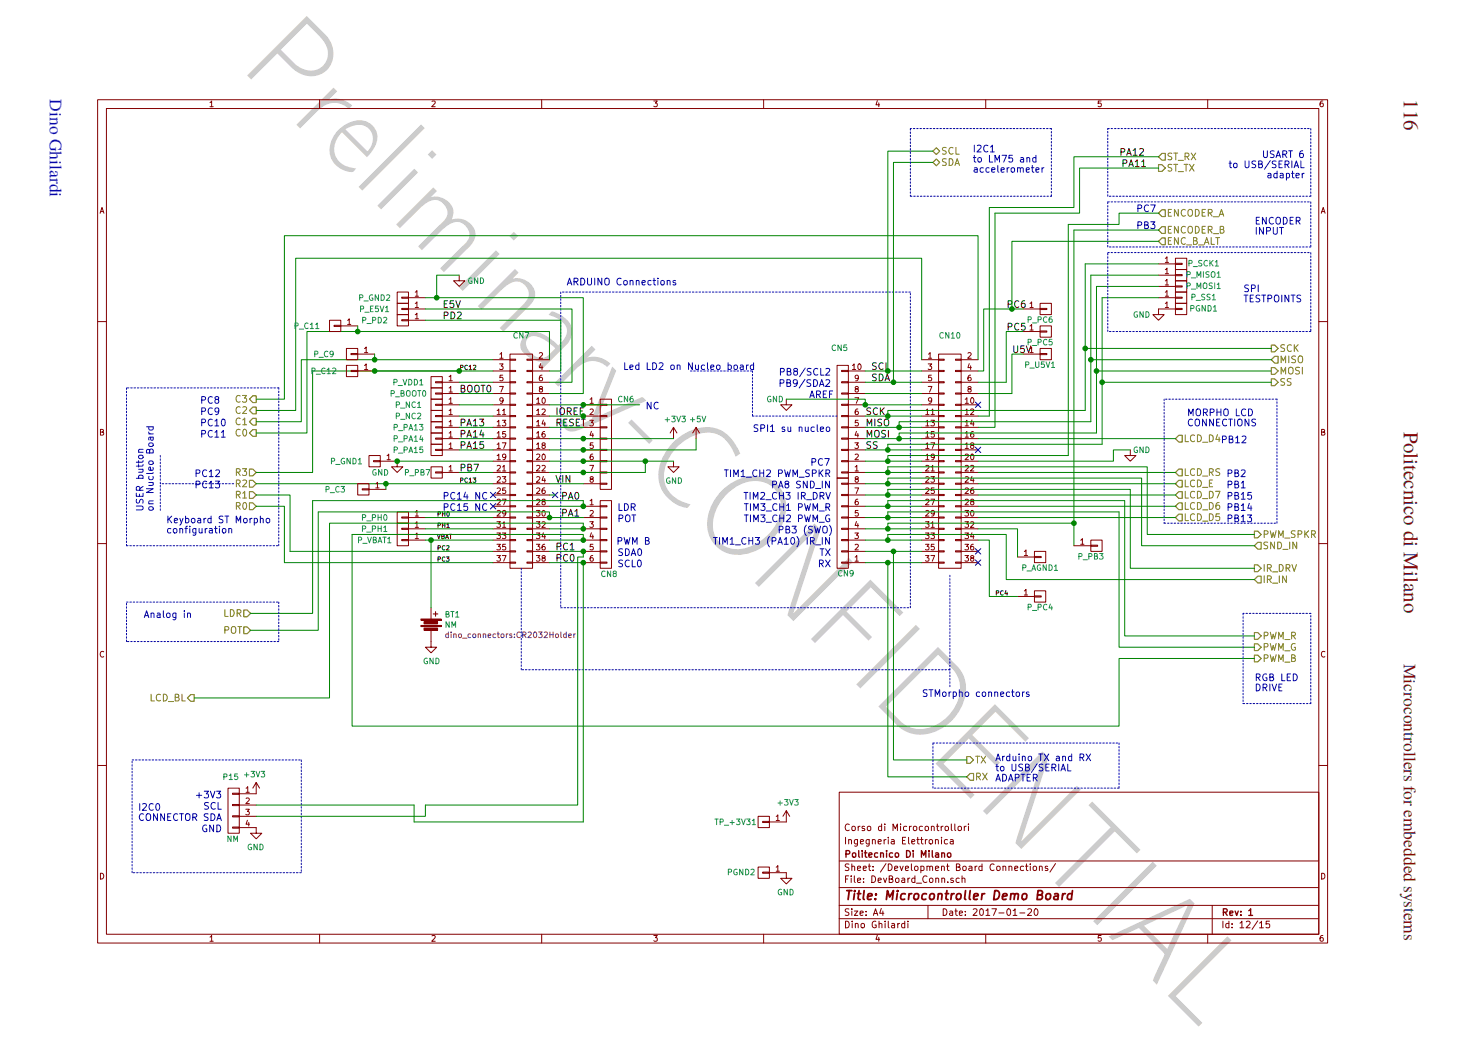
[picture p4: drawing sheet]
<svg xmlns="http://www.w3.org/2000/svg" width="297mm" height="210mm" viewBox="0 0 297 210" stroke-linecap="round" stroke-linejoin="round" font-family="sans-serif">
<defs><g id="words">
<text font-size="25.2" fill="#ccc" x="47.8" y="13.4" transform="rotate(45 47.8 13.4)">Preliminary-CONFIDENTIAL</text>
<g font-size="8.5" fill="#840000">
<text x="191.8" y="109.8">=</text>
<text x="193.1" y="109.8">~</text>
</g>
<text font-size="7.6" fill="#0000c2" x="250.9" y="136">-':·!~~l</text>
<text font-size="6.9" fill="#840084" x="85.1" y="128.6">J</text>
<text font-size="6.6" fill="#840000" x="107.1" y="78.3">++</text>
<text font-size="6.2" fill="#008484" x="79.5" y="83.6">:~g</text>
<text font-size="6" fill="#008484" x="139.1" y="88.3">i</text>
<text font-size="5.8" fill="#008484" x="107.2" y="71.5">_J</text>
<text font-size="5.8" x="91.4" y="95.9">~;~c</text>
<text font-size="5.3" fill="#0000c2" x="124.1" y="110.8">~i~o</text>
<text font-size="5.1" x="94.1" y="95.9">~</text>
<text font-size="5.1" fill="#840000" x="94.2" y="95.9">,?+-~~~-</text>
<text font-size="5" fill="#0000c2" x="27.7" y="90.7">cl</text>
<text font-size="4.9" x="87.9" y="113.7">=</text>
<g font-size="4.2" fill="#231f20">
<text x="282.1" y="20" transform="rotate(90 282.1 20)">116</text>
<text x="282.1" y="86.8" transform="rotate(90 282.1 86.8)">Politecnico di Milano</text>
</g>
<text font-size="3.5" fill="#1616ee" x="10" y="20" transform="rotate(90 10 20)">Dino Ghilardi</text>
<text font-size="3.5" fill="#231f20" x="282.1" y="133.5" transform="rotate(90 282.1 133.5)">Microcontrollers for embedded systems</text>
<text font-size="3" fill="#848400" x="255.4" y="77.5">:-ss</text>
<text font-size="3" fill="#840000" x="170" y="181.3">Title: Mlcrocontroller Demo Board</text>
<text font-size="2.9" fill="#840000" x="79.7" y="110.3">O</text>
<text font-size="2.8" fill="#840000" x="98.5" y="98.7">~25</text>
<text font-size="2.5" fill="#0000c2" x="27.3" y="93">.8</text>
<g font-size="2.4" fill="#840000">
<text x="100.1" y="98.7">c:</text>
<text x="86.9" y="124.2">+</text>
<text x="245.7" y="184.4">Rev: 1</text>
</g>
<g font-size="2.3" fill="#840000">
<text x="231.6" y="63.5">~E.</text>
<text x="169.9" y="172.7">Polltecnlco DI Milano</text>
</g>
<text font-size="2.3" fill="#0000c2" x="27.3" y="95.9">]~ i</text>
<text font-size="2.2" fill="#0000c2" x="33.6" y="107.3">configuration</text>
<text font-size="2.2" fill="#840000" x="99.8" y="113.7">TI</text>
<text font-size="2.2" fill="#008400" x="105.8" y="113.7">~3=8- RCff-~_</text>
<text font-size="2.2" x="112.4" y="113.7">~-O</text>
<g font-size="2" fill="#848400">
<text x="189.3" y="31.1">SCL</text>
<text x="189.3" y="33.6">SDA</text>
<text x="232.6" y="33.6">o;-sSTT-_TRXX</text>
<text x="228.6" y="46.9">PB3 -ENCODER_B</text>
<text x="234.7" y="43.2">ENCODER_A</text>
<text x="236.4" y="95.8">-LCD_RS</text>
<text x="236.5" y="98">_LCD_E</text>
<text x="45.1" y="124.2">LDR~</text>
<text x="194.2" y="153.1">.... TX</text>
</g>
<g font-size="2" fill="#0000c2">
<text x="195.6" y="33.6">to LM75 and</text>
<text x="195.6" y="34.5">accelerometer</text>
<text x="195.7" y="31.1">I2C1</text>
<text x="247" y="33.6">to USB/SERIAL</text>
<text x="253.9" y="31.1">USART 6</text>
<text x="254.6" y="36">adapter</text>
<text x="228.6" y="43.2">PC7</text>
<text x="252.3" y="46.9">INPUT</text>
<text x="252.3" y="45.2">ENCODER</text>
<text x="250.1" y="58.1">SPI</text>
<text x="249.9" y="60.5">TESTPOINTS</text>
<text x="125.4" y="74.4">Led</text>
<text x="130" y="74.4">LD2 on</text>
<text x="138.3" y="75.3">Nucleo_boar~:.</text>
<text x="156.7" y="77.5">PB9/SDA2</text>
<text x="40.4" y="81">PCB</text>
<text x="40.4" y="83.6">PC9</text>
<text x="238.8" y="83.7">MORPHO LCD</text>
<text x="40.4" y="85.6">PC10</text>
<text x="40.4" y="88.3">PC11</text>
<text x="151.4" y="86.9">SPl1 su</text>
<text x="160.5" y="86.9">nucleo</text>
<text x="236.4" y="89.1">-LCD_D4PB12</text>
<text x="238.7" y="85.8">CONNECTIONS</text>
<text x="39.3" y="95.9">PC12</text>
<text x="145.5" y="96">TIMLCH2 PWM</text>
<text x="161.9" y="96">SPKR &gt;-</text>
<text x="163.1" y="93.7">PC7</text>
<text x="246.8" y="95.8">PB2</text>
<text x="149.4" y="100.4">TIM2_CH3 IR DRV</text>
<text x="155.1" y="98.3">PAS SND IN</text>
<text x="236.5" y="100.3">:LCD_D7 PB15</text>
<text x="246.8" y="98">PB1</text>
<text x="33.6" y="105.1">Keyboard ST Morpho</text>
<text x="124.3" y="105.1">POT</text>
<text x="124.3" y="102.9">LOR</text>
<text x="149.5" y="105">TIM3_CH2 PWM G</text>
<text x="149.5" y="102.8">TIM3_CH1 PWM</text>
<text x="156.5" y="107.3">PB3</text>
<text x="161.6" y="107.3">(SWO)</text>
<text x="165.9" y="102.8">R</text>
<text x="236.5" y="102.6">:LCD_D6 PB14</text>
<text x="124.3" y="113.7">SC~</text>
<text x="129.6" y="110.2">8</text>
<text x="143.3" y="109.8">TIMLCH3 (PA10) IR_IN</text>
<text x="164.5" y="113.8">RX ~-;--~</text>
<text x="164.7" y="112.3">TX</text>
<text x="28.9" y="124.2">Analog in</text>
<text x="185.5" y="140.2">STMorpho connectors</text>
<text x="200" y="155.2">to USB/SERIAL</text>
<text x="200.1" y="153.1">Arduino TX and</text>
<text x="217" y="153.1">RX</text>
<text x="39.4" y="160.7">+3V3</text>
<text x="27.9" y="165.2">CONNECTOR SDA</text>
<text x="28" y="163.1">I2CO</text>
<text x="40.6" y="167.5">GND</text>
<text x="41" y="163.1">SCL</text>
</g>
<g font-size="2">
<text x="225.2" y="31.1">PA12</text>
<text x="225.6" y="33.6">PA~1</text>
<text x="203.8" y="61.9">C6 1</text>
<text x="111.8" y="83.6">IOREE 2</text>
<text x="90.1" y="85.6">1 PA13</text>
<text x="92.6" y="88.3">PA14</text>
<text x="111.8" y="85.6">ViSET 3</text>
<text x="171.8" y="85.7">5 MISr!</text>
<text x="171.8" y="88">4 MOSI</text>
<text x="86.5" y="90.7">---~ PA15</text>
<text x="94" y="95.4">8</text>
<text x="174.1" y="90.3">SS</text>
<text x="89.2" y="103">PC15</text>
<text x="113" y="103">PA1</text>
<text x="113.2" y="110.8">c1</text>
</g>
<g font-size="2" fill="#840000">
<text x="233.9" y="53.1">1-</text>
<text x="234" y="57.8">1</text>
<text x="234" y="60.1">1</text>
<text x="69.8" y="71.5">_j_</text>
<text x="171.8" y="76">9</text>
<text x="186.7" y="77.5">&quot;-F</text>
<text x="99.8" y="83.6">11</text>
<text x="107.7" y="81">10</text>
<text x="107.7" y="83.6">12</text>
<text x="118.5" y="81">1</text>
<text x="191.9" y="82.2">-</text>
<text x="193.2" y="82.2">~</text>
<text x="99.8" y="85.6">13</text>
<text x="99.8" y="88.3">15</text>
<text x="107.7" y="85.6">14</text>
<text x="90.1" y="95.4">1</text>
<text x="99.5" y="90.7">-17-</text>
<text x="118.4" y="103.5">2</text>
<text x="99.8" y="110.8">35</text>
<text x="107.8" y="110.8">36</text>
<text x="118.5" y="109.7">4</text>
<text x="185.9" y="110.3">35</text>
<text x="169.8" y="167.2">Corso di Microcontrollori</text>
<text x="169.8" y="169.9">lngegneria</text>
<text x="181.3" y="169.9">Elettronica</text>
<text x="169.8" y="177.6">File: DevBoard_Conn.sch</text>
<text x="169.8" y="175.2">Sheet: /Development Board Connections/</text>
<text x="169.8" y="184.2">Size: A4</text>
<text x="189.4" y="184.2">Date: 2017-01-20</text>
<text x="169.8" y="186.8">Dino Ghilardi</text>
<text x="245.6" y="186.8">Id: 12/15</text>
</g>
<g font-size="2" fill="#008484">
<text x="238.9" y="53.1">p~u</text>
<text x="240.5" y="58.1">M05I1</text>
<text x="206.5" y="64.9">P PC6</text>
<text x="239.3" y="60.5">P_551</text>
<text x="167.1" y="70.6">CN5</text>
<text x="188.8" y="68.1">CN10</text>
<text x="203.7" y="70">US, _PC5</text>
<text x="78.5" y="81">P_BOOTO</text>
<text x="124.2" y="81.4">CN6</text>
<text x="79.1" y="85.6">PYA13</text>
<text x="79.1" y="88.3">P_PAl4</text>
<text x="133.6" y="85.6">+3V3 +5V</text>
<text x="74.8" y="95.9">GND 7</text>
<text x="81.4" y="95.9">P_PB7G-~</text>
<text x="133.8" y="97.4">GND</text>
<text x="72.8" y="105.1">P PHO</text>
<text x="71.9" y="110.8">P vsAu</text>
<text x="120.8" y="116.1">CNB</text>
<text x="168.4" y="116">CN9</text>
<text x="205.4" y="114.9">P...AGND1</text>
<text x="206.5" y="122.7">P_PC4</text>
<text x="85.1" y="133.9">GND</text>
<text x="49.8" y="171.1">GND</text>
<text x="146.3" y="176.4">PGND2 ~</text>
<text x="156.3" y="180.2">GND</text>
</g>
<text font-size="2" fill="#008400" x="116.7" y="95.9">- ~</text>
<g font-size="2" fill="#000084">
<text x="95.5" y="103">NC ~</text>
<text x="193.2" y="113.8">fdl4&lt;</text>
</g>
<text font-size="1.9" fill="#008484" x="211.2" y="74">l</text>
<text font-size="1.9" fill="#840000" x="49.3" y="159.6">1</text>
<g font-size="1.8" fill="#840000">
<text x="265.5" y="43.2">A</text>
<text x="234.1" y="61.8">1</text>
<text x="99.8" y="93">10</text>
<text x="118.4" y="106.7">3</text>
<text x="171.7" y="112.7">1</text>
<text x="49.3" y="163.9">3</text>
</g>
<g font-size="1.8" fill="#008484">
<text x="238.6" y="55.7">P-=-MISOi</text>
<text x="227.8" y="63.5">GND</text>
<text x="66.5" y="93">p_GND1</text>
<text x="79.1" y="90.7">p PA15</text>
<text x="44.9" y="156.6">P15 +3V3</text>
<text x="143.6" y="166">TP_+3V31 B-11</text>
<text x="156.3" y="162.1">+3V3</text>
<text x="45.7" y="169.4">NM</text>
</g>
<text font-size="1.8" x="202.5" y="61.9">f</text>
<text font-size="1.8" fill="#008400" x="77.7" y="93">1 -</text>
<text font-size="1.8" fill="#840084" x="89.5" y="128.6">dino_connectors:Cr 2032Holder</text>
<g font-size="1.7" fill="#840000">
<text x="73.1" y="74.5">1 :</text>
<text x="100.3" y="74.5">3</text>
<text x="90.1" y="78.3">1</text>
<text x="171.8" y="90.3">3</text>
<text x="171.8" y="92.6">2</text>
<text x="49.3" y="161.8">2</text>
</g>
<text font-size="1.7" fill="#008400" x="91.9" y="74.5">J&gt;C12</text>
<text font-size="1.7" x="92.6" y="78.3">BOOTO</text>
<text font-size="1.7" fill="#0000c2" x="29.8" y="93">o</text>
<g font-size="1.7" fill="#008484">
<text x="68.5" y="98.7">a--,7</text>
<text x="72.8" y="107.3">P PH1</text>
<text x="89.5" y="124.2">BT1</text>
<text x="84.5" y="126.1">-=='&quot; NM</text>
</g>
<text font-size="1.6" x="200.1" y="119.9">PC4</text>
<g font-size="1.4" fill="#840000">
<text x="176" y="21.5">4</text>
<text x="86.7" y="189.5">L</text>
<text x="176" y="189.5">4</text>
</g>
</g></defs>
<g fill="none" stroke="#840000" stroke-width=".2">
<path d="M19.6 20.1h247.2v169.5h-247.2zM21.4 21.8h243.6v166h-243.6zM42.2 20.6l.3-.3v1.2M42.2 21.5h.7M64.2 20.1v1.7M86.8 20.4l.5-.1 .2 .3-.7 .9h.7M108.9 20.1v1.7M131.4 20.3h.7l-.4 .4 .4 .1v.5l-.2 .2-.5-.2M153.5 20.1v1.7M198.1 20.1v1.7M221.3 20.3h-.5l-.1 .5h.5l.1 .5-.2 .2-.4-.2M242.7 20.1v1.7"/>
<path d="M265.9 20.3h-.4l-.1 .3-.1 .6 .2 .3 .4-.2v-.5l-.4-.1-.2 .3M20.1 42.9l.4-1.2 .4 1.2M20.2 42.5h.6M79.8 58.7h2.3v2.3h-2.3zM80.7 59.7h1.4v.3h-1.4zM82.1 59.9h3.4M83.5 59.6h.6M83.5 58.7l.3-.3v1.2M92.3 55.3v1.2h1.1l-1.1 1.1-1.1-1.1h1.1M232.8 57.6h3.4M232.8 59.9h3.4M232.8 55.3h3.4"/>
<path d="M232.8 53.1h3.4M234.2 54.2l.3-.3v1.1M234.2 55h.6M236.2 57.5h1.4v.2h-1.4zM236.2 56.5h2.3v2.2h-2.3zM236.2 59.7h1.4v.3h-1.4zM236.2 58.7h2.3v2.3h-2.3zM236.2 55.2h1.4v.2h-1.4zM236.2 54.2h2.3v2.3h-2.3zM236.2 51.9h2.3v2.3h-2.3zM19.6 64.7h1.8M79.8 63.3h2.3v2.2h-2.3z"/>
<path d="M79.8 61h2.3v2.3h-2.3zM80.7 64.3h1.4v.2h-1.4zM80.7 62h1.4v.2h-1.4zM82.1 64.4h3.4M82.1 62.1h3.4M83.5 64.1h.6M83.5 63.3l.3-.3v1.1M83.5 61.8h.6M83.5 61l.3-.3v1.1M86.6 78h2.3v2.3h-2.3zM86.6 75.7h2.3v2.3h-2.3zM87.5 79h1.4v.2h-1.4z"/>
<path d="M87.5 76.7h1.4v.3h-1.4zM88.9 79.1h3.4M88.9 76.9h3.4M90.3 75.7l.3-.3v1.2M99.1 76.9h3.4M99.1 74.6h3.4M99.1 72.3h3.4M99.1 79.1h3.4M100.4 77.7h.8l-.5 1.1M100.5 72h.6M100.5 71.2l.3-.3v1.1M101 75.4h-.5v.6l.4-.1 .2 .2v.3l-.2 .2-.4-.2"/>
<path d="M102.5 79h1.1v.2h-1.1zM102.5 76.7h1.1v.3h-1.1zM102.5 74.5h1.1v.2h-1.1zM102.5 72.2h1.1v.2h-1.1zM102.5 71.2h4.5v43.1h-4.5zM108.7 73.1l-.3 .8h.7M108.9 73.5v.8M168.2 73.5h2.3v22.6h-2.3zM169.1 74.5h1.4v.2h-1.4zM169.1 76.7h1.4v.3h-1.4zM169.1 79h1.4v.2h-1.4zM170.5 79.1h3.4"/>
<path d="M170.5 76.9h3.4M170.5 74.6h3.4M171.3 73.5l.4-.3v1.1M171.8 80h.8l-.5 1.1M172.1 78.2l-.2-.2 .2-.3 .3 .1v.3a.4 .4 0 0 0-.5 .2 .4 .4 0 0 0 .1 .5h.3l.2-.2v-.2l-.2-.2M172.5 73.3l.2-.1a.55 .55 0 0 1 .4 .6 .55 .55 0 0 1-.5 .4l-.2-.3zM185.2 74.6h3.4M185.2 72.3h3.4M185.2 79.1h3.4M185.2 76.9h3.4M186.5 73.2h.7l-.3 .4 .3 .1v.4l-.2 .2-.5-.1M186.5 77.7h.8l-.5 1.1"/>
<path d="M186.6 71.2l.3-.3v1.1M186.6 72h.6M188.6 79h1.2v.2h-1.2zM188.6 74.5h1.2v.2h-1.2zM188.6 72.2h1.2v.2h-1.2zM188.6 71.2h4.6v43.1h-4.6zM192 79h1.2v.2h-1.2zM192 76.7h1.2v.3h-1.2zM192 74.5h1.2v.2h-1.2zM192 72.2h1.2v.2h-1.2zM193.2 72.3h3.4M193.2 76.9h3.4"/>
<path d="M193.2 74.6h3.4M193.2 79.1h3.4M194.5 71l.5-.1 .2 .3-.7 .8h.7M194.8 78.2l-.3-.2 .3-.3 .3 .1v.3a.4 .4 0 0 0-.5 .2 .4 .4 0 0 0 0 .5h.4l.2-.2v-.2l-.2-.2M194.8 73.1l-.3 .8h.7M195.1 75.4h-.2a.7 .7 0 0 0-.1 1.2l.3-.1 .1-.4-.2-.2-.5 .2M195.1 73.5v.8M205.6 62.1h3.4M205.6 66.7h3.4M205.6 71.2h3.4M207 65.5l.3-.3v1.2M207 66.4h.6"/>
<path d="M209 66.5h1.4v.3h-1.4zM209 65.5h2.3v2.3h-2.3zM209 62h1.4v.2h-1.4zM209 61h2.3v2.3h-2.3zM209 71.1h1.4v.2h-1.4zM209 70.1h2.3v2.2h-2.3zM232.8 62.1v1.2h1.2l-1.2 1.1-1.1-1.1h1.1M236.2 61h2.3v2.3h-2.3zM265 64.7h1.8M20.2 86.9l.5-.1v-.4l-.5-.1v1.2h.4l.2-.4-.2-.2M74.2 91.6h2.2v2.3h-2.2zM75.1 92.6h1.3v.2h-1.3z"/>
<path d="M76.4 92.7h3.4v1.2h1.2l-1.2 1.1-1.1-1.1h1.1M86.6 87.1h2.3v2.2h-2.3zM86.6 84.8h2.3v2.3h-2.3zM86.6 82.5h2.3v2.3h-2.3zM86.6 80.3h2.3v2.2h-2.3zM86.6 89.3h2.3v2.3h-2.3zM87.5 88.1h1.4v.2h-1.4zM87.5 85.8h1.4v.2h-1.4zM87.5 83.5h1.4v.3h-1.4zM87.5 81.3h1.4v.2h-1.4zM88.9 88.2h3.4M88.9 85.9h3.4"/>
<path d="M88.9 81.4h3.4M88.9 83.7h3.4M88.9 90.5h3.4M88.9 95h3.4M90.3 87.9h.6M90.3 87.1l.3-.3v1.1M90.3 83.4h.6M90.3 81.1h.6M90.3 82.5l.3-.3v1.2M90.3 80.3l.3-.3v1.1M99.1 85.9h3.4M99.1 88.2h3.4"/>
<path d="M99.1 81.4h3.4M99.1 83.7h3.4M101.1 80.5l-.2 .2-.3-.1-.1-.5 .4-.1 .2 .2-.1 .8-.4 .1M102.5 99.4h1.1v.2h-1.1zM102.5 97.1h1.1v.3h-1.1zM102.5 88.1h1.1v.2h-1.1zM102.5 85.8h1.1v.2h-1.1zM102.5 83.5h1.1v.3h-1.1zM102.5 81.3h1.1v.2h-1.1zM105.9 99.4h1.1v.2h-1.1zM105.9 97.1h1.1v.3h-1.1zM105.9 94.9h1.1v.2h-1.1z"/>
<path d="M105.9 92.6h1.1v.2h-1.1zM105.9 90.3h1.1v.3h-1.1zM105.9 88.1h1.1v.2h-1.1zM105.9 85.8h1.1v.2h-1.1zM105.9 83.5h1.1v.3h-1.1zM105.9 81.3h1.1v.2h-1.1zM107 90.5h3.4M107 85.9h3.4M107 83.7h3.4M107 88.2h3.4M107 95h3.4M107 97.3h3.4"/>
<path d="M107 99.5h3.4M107 81.4h3.4M107 92.7h3.4M107.8 90.2h.7M107.8 89.3l.4-.3v1.2M107.8 93.7l.5-.1 .2 .3-.7 .8h.7M107.8 95.9l.5-.1 .2 .3-.7 .9h.7M107.8 98.2l.5-.1 .2 .3-.7 .8h.7M107.8 87.9h.7M107.8 91.4l.5-.1 .2 .3-.7 .8h.7M107.8 87.1l.4-.3v1.1M108.9 93.7l.5-.1 .2 .3-.7 .8h.7"/>
<path d="M109.1 91.4l.1-.1a.55 .55 0 0 1 .4 .6 .55 .55 0 0 1-.5 .5l-.2-.4zM109.2 89.5l-.2-.1v-.3l.4-.1 .2 .3-.1 .1-.6 .3 .1 .3 .2 .2 .4-.2v-.3l-.2-.2M109.2 95.8l-.3 .8h.7M109.5 98.1l-.4 .1-.2 .4 .1 .5 .5 .1 .1-.2-.1-.4-.3-.1-.3 .3M109.5 96.2v.8M109.5 86.8l-.4 .1-.2 .4 .1 .5h.5l.1-.1-.1-.4-.3-.1-.3 .2M117.2 81.4h3.4M117.2 83.7h3.4M117.2 85.9h3.4M117.2 88.2h3.4M117.2 90.5h3.4M117.2 92.7h3.4"/>
<path d="M117.2 95h3.4M117.2 97.3h3.4M118.5 93.6h.8l-.5 1.1M118.8 96.3l-.2-.2 .4-.3 .2 .3v.1l-.6 .3v.3l.2 .2 .4-.2v-.3l-.2-.2M118.9 86.7l-.3 .8h.7M119.1 91.3l-.4 .1-.1 .4 .1 .6h.4l.1-.2-.1-.4-.3-.1-.2 .3M119.1 87.1v.8M119.2 89h-.5l-.1 .6 .4-.1 .2 .2v.3l-.2 .2-.4-.2M120.6 80.3h2.3v18.1h-2.3zM120.6 97.1h1.4v.3h-1.4zM120.6 94.9h1.4v.2h-1.4zM120.6 92.6h1.4v.2h-1.4z"/>
<path d="M120.6 90.3h1.4v.3h-1.4zM120.6 88.1h1.4v.2h-1.4zM120.6 85.8h1.4v.2h-1.4zM120.6 83.5h1.4v.3h-1.4zM120.6 81.3h1.4v.2h-1.4zM135.4 92.7v1.2h1.1l-1.1 1.1-1.2-1.1h1.2M135.4 85.9l-.7 1.2M136 87.1l-.6-1.2v2.3M158 80.3v1.1h1.2l-1.2 1.1-1.1-1.1h1.1M168.2 96.1h2.3v18.2h-2.3zM169.1 81.3h1.4v.2h-1.4zM169.1 83.5h1.4v.3h-1.4z"/>
<path d="M169.1 85.8h1.4v.2h-1.4zM169.1 88.1h1.4v.2h-1.4zM169.1 90.3h1.4v.3h-1.4zM169.1 92.6h1.4v.2h-1.4zM169.1 97.1h1.4v.3h-1.4zM169.1 99.4h1.4v.2h-1.4zM170.5 81.4h3.4M170.5 83.7h3.4M170.5 85.9h3.4M170.5 88.2h3.4M170.5 90.5h3.4M170.5 92.7h3.4"/>
<path d="M170.5 95h3.4M170.5 97.3h3.4M170.5 99.5h3.4M171.8 98.1h.8l-.5 1.1M171.9 94.7h.6M171.9 93.9l.3-.3v1.1M172.1 96.3l-.2-.2 .2-.3 .3 .1v.4a.4 .4 0 0 0-.5 .1 .4 .4 0 0 0 .1 .5l.3 .1 .2-.2v-.3l-.2-.2M172.4 82.2h-.2a.7 .7 0 0 0-.1 1.2l.3-.1 .1-.4-.2-.2-.4 .2M185.2 90.5h3.4M185.2 92.7h3.4M185.2 99.5h3.4M185.2 88.2h3.4"/>
<path d="M185.2 85.9h3.4M185.2 97.3h3.4M185.2 95h3.4M185.2 83.7h3.4M185.2 81.4h3.4M186 89.3l.4-.3v1.2M186 91.6l.4-.3v1.1M186 90.2h.7M186 92.4h.7M186 98.2l.5-.1 .2 .3-.7 .8h.7M186 87.1l.4-.3v1.1M186 87.9h.7"/>
<path d="M186 84.8l.4-.3v1.1M186 85.6h.7M186 95.9l.5-.1 .2 .3-.7 .9h.7M186 93.7l.5-.1 .2 .3-.7 .8h.7M186 82.5l.4-.3v1.2M186 83.4h.7M187.1 89h.7l-.4 1.2M187.1 84.5h.7l-.4 .4 .3 .1 .1 .4-.2 .2-.5-.1M187.1 95.8h.7l-.4 .5 .3 .1 .1 .4-.2 .2-.5-.2M187.1 82.5l.4-.3v1.2M187.1 93.9l.4-.3v1.1M187.1 94.7h.7"/>
<path d="M187.1 83.4h.7M187.2 80.5l-.2 .2-.3-.1v-.5l.3-.1 .2 .2-.1 .8-.4 .1M187.7 98.1h-.5l-.1 .5 .5-.1 .2 .3v.2l-.2 .2-.5-.1M187.7 86.8h-.5l-.1 .5 .5-.1 .2 .2v.3l-.2 .2-.5-.1M187.8 91.8l-.2 .2h-.4v-.6l.4-.1 .2 .2-.1 .7-.1 .2h-.4M188.6 99.4h1.2v.2h-1.2zM188.6 97.1h1.2v.3h-1.2zM188.6 94.9h1.2v.2h-1.2zM188.6 92.6h1.2v.2h-1.2zM188.6 90.3h1.2v.3h-1.2zM188.6 88.1h1.2v.2h-1.2zM188.6 85.8h1.2v.2h-1.2z"/>
<path d="M188.6 83.5h1.2v.3h-1.2zM188.6 81.3h1.2v.2h-1.2zM192 99.4h1.2v.2h-1.2zM192 97.1h1.2v.3h-1.2zM192 94.9h1.2v.2h-1.2zM192 92.6h1.2v.2h-1.2zM192 90.3h1.2v.3h-1.2zM192 88.1h1.2v.2h-1.2zM192 85.8h1.2v.2h-1.2zM192 83.5h1.2v.3h-1.2zM193.2 90.5h3.4M193.2 99.5h3.4"/>
<path d="M193.2 88.2h3.4M193.2 97.3h3.4M193.2 85.9h3.4M193.2 95h3.4M193.2 83.7h3.4M193.2 92.7h3.4M193.2 81.4h3.4M194 90.2h.6M194 89.3l.3-.3v1.2M194 87.9h.6M194 98.2l.4-.1 .2 .3-.7 .8h.7M194 87.1l.3-.3v1.1"/>
<path d="M194 85.6h.6M194 95.9l.4-.1 .2 .3-.7 .9h.7M194 84.8l.3-.3v1.1M194 83.4h.6M194 93.7l.4-.1 .2 .3-.7 .8h.7M194 82.5l.3-.3v1.2M194 91.4l.4-.1 .2 .3-.7 .8h.7M194 80.3l.3-.3v1.1M195.1 82.3l.4-.1 .2 .3-.7 .9h.7M195.1 93.7l.4-.1 .2 .3-.7 .8h.7M195.2 80.1l.1-.1a.55 .55 0 0 1 .4 .6 .55 .55 0 0 1-.5 .5l-.1-.4zM195.2 91.4l.1-.1a.55 .55 0 0 1 .4 .6 .55 .55 0 0 1-.5 .5l-.1-.4z"/>
<path d="M195.3 89.5l-.2-.1v-.3l.4-.1 .2 .3v.1l-.6 .3v.3l.2 .2 .4-.2v-.3l-.2-.2M195.3 84.4l-.2 .8h.7M195.3 95.8l-.2 .8h.7M195.6 86.8l-.4 .1-.1 .4v.5h.5l.1-.1-.1-.4-.3-.1-.2 .2M195.6 98.1l-.4 .1-.1 .4v.5l.5 .1 .1-.2-.1-.4-.3-.1-.2 .3M195.6 84.9v.7M195.6 96.2v.8M227.2 90.5v1.1h1.1l-1.1 1.1-1.2-1.1h1.2M265.6 86.9l.5-.1 .1-.4-.6-.1v1.2h.5l.2-.4-.3-.2M19.6 109.3h1.8M79.8 105.2h2.3v2.3h-2.3zM79.8 102.9h2.3v2.3h-2.3z"/>
<path d="M80.7 106.2h1.4v.2h-1.4zM80.7 103.9h1.4v.3h-1.4zM82.1 106.3h3.4M82.1 108.6h3.4M82.1 104.1h3.4M83.5 106h.6M83.5 108.3h.6M83.5 107.5l.3-.3v1.1M83.5 105.2l.3-.3v1.1M83.5 103.8h.6M83.5 102.9l.3-.3v1.2M99.1 101.8h3.4"/>
<path d="M99.1 104.1h3.4M99.1 108.6h3.4M99.1 106.3h3.4M99.1 110.9h3.4M99.9 107.2h.7l-.4 .4 .3 .1v.5l-.2 .1-.4-.1M99.9 104.9h.7l-.4 .4 .3 .1v.5l-.2 .1-.4-.1M99.9 100.5l.4-.1 .3 .3-.7 .8h.7M99.9 102.7l.4-.1 .3 .3-.7 .9h.7M101 100.4h.7l-.5 1.1M101 107.2h.7l-.4 .4 .3 .1 .1 .4-.3 .2-.4-.1M101 105.2l.3-.3v1.1M101 106h.7"/>
<path d="M101.7 103.1l-.3 .2h-.3l-.1-.6 .4-.1 .3 .3-.1 .6-.2 .2-.3 .1M102.5 113h1.1v.2h-1.1zM102.5 110.7h1.1v.3h-1.1zM102.5 108.5h1.1v.2h-1.1zM102.5 106.2h1.1v.2h-1.1zM102.5 103.9h1.1v.3h-1.1zM102.5 101.7h1.1v.2h-1.1zM105.9 110.7h1.1v.3h-1.1zM105.9 108.5h1.1v.2h-1.1zM105.9 106.2h1.1v.2h-1.1zM105.9 103.9h1.1v.3h-1.1zM105.9 101.7h1.1v.2h-1.1z"/>
<path d="M107 101.8h3.4M107 110.9h3.4M107 106.3h3.4M107 108.6h3.4M107 104.1h3.4M107.8 104.9h.7l-.4 .4 .4 .1v.5l-.2 .1-.5-.1M107.8 107.2h.7l-.4 .4 .4 .1v.5l-.2 .1-.5-.1M107.8 102.6h.7l-.4 .5 .4 .1v.4l-.2 .2-.5-.2M107.8 100.5l.5-.1 .2 .3-.7 .8h.7M108.9 105l.5-.1 .2 .3-.7 .8h.7M109.1 102.7l.1-.1a.55 .55 0 0 1 .4 .6 .55 .55 0 0 1-.5 .5l-.2-.4zM109.2 100.9l-.2-.2v-.2l.4-.1 .2 .2-.1 .1-.6 .4 .1 .3 .2 .1 .4-.2v-.2l-.2-.2"/>
<path d="M109.2 107.1l-.3 .8h.7M109.5 107.5v.8M117.2 101.8h3.4M117.2 104.1h3.4M117.2 106.3h3.4M117.2 108.6h3.4M117.2 110.9h3.4M118.6 100.7l.3-.3v1.1M118.9 107.1l-.3 .8h.7M119.2 109.4h-.5l-.1 .6 .4-.1 .2 .2v.3l-.2 .2-.4-.2M120.6 110.7h1.4v.3h-1.4zM120.6 108.5h1.4v.2h-1.4z"/>
<path d="M120.6 106.2h1.4v.2h-1.4zM120.6 103.9h1.4v.3h-1.4zM120.6 101.7h1.4v.2h-1.4zM120.6 100.7h2.3v13.6h-2.3zM169.1 101.7h1.4v.2h-1.4zM169.1 103.9h1.4v.3h-1.4zM169.1 106.2h1.4v.2h-1.4zM169.1 108.5h1.4v.2h-1.4zM169.1 110.7h1.4v.3h-1.4zM170.5 101.8h3.4M170.5 104.1h3.4M170.5 106.3h3.4"/>
<path d="M170.5 108.6h3.4M170.5 110.9h3.4M170.5 113.1h3.4M171.8 107.2h.7l-.4 .4 .3 .1 .1 .4-.2 .2-.5-.1M171.9 109.5l.4-.1 .2 .3-.7 .9h.7M172.1 104.9l-.2 .7h.7M172.4 100.4l-.4 .1-.1 .4 .1 .6h.4l.1-.2-.1-.4-.3-.1-.2 .2M172.4 105.3v.7M172.4 102.6h-.5v.6l.4-.1 .2 .2v.3l-.2 .2-.4-.2M185.2 104.1h3.4M185.2 101.8h3.4M185.2 113.1h3.4"/>
<path d="M185.2 110.9h3.4M185.2 108.6h3.4M185.2 106.3h3.4M186 111.7h.7l-.4 .4 .4 .1v.5l-.2 .1-.5-.1M186 107.2h.7l-.4 .4 .4 .1v.5l-.2 .1-.5-.1M186 104.9h.7l-.4 .4 .4 .1v.5l-.2 .1-.5-.1M186 102.7l.5-.1 .2 .3-.7 .9h.7M186 100.5l.5-.1 .2 .3-.7 .8h.7M187.1 100.4h.7l-.4 1.1M187.1 111.7h.7l-.4 1.1M187.1 107.2h.7l-.4 .4 .3 .1 .1 .4-.2 .2-.5-.1M187.1 105.2l.4-.3v1.1"/>
<path d="M187.1 106h.7M187.8 103.1l-.2 .2h-.4v-.6l.4-.1 .2 .3-.1 .6-.1 .2-.4 .1M188.6 113h1.2v.2h-1.2zM188.6 110.7h1.2v.3h-1.2zM188.6 108.5h1.2v.2h-1.2zM188.6 106.2h1.2v.2h-1.2zM188.6 103.9h1.2v.3h-1.2zM188.6 101.7h1.2v.2h-1.2zM192 113h1.2v.2h-1.2zM192 101.7h1.2v.2h-1.2zM193.2 101.8h3.4M193.2 113.1h3.4"/>
<path d="M193.9 102.6h.7l-.3 .5 .3 .1v.4l-.2 .2-.5-.2M194 100.5l.4-.1 .2 .3-.7 .8h.7M195.2 102.7l.1-.1a.55 .55 0 0 1 .4 .6 .55 .55 0 0 1-.5 .5l-.1-.4zM195.3 100.9l-.2-.2v-.2l.4-.1 .2 .2v.1l-.6 .4v.3l.2 .1 .4-.2v-.2l-.2-.2M204.5 119.9h3.4M204.5 112h3.4M205.9 119.6h.6M205.9 118.8l.3-.3v1.1M205.9 111.7h.6M205.9 110.9l.3-.3v1.1M207.9 119.8h1.4v.2h-1.4zM207.9 118.8h2.3v2.3h-2.3z"/>
<path d="M207.9 111.9h1.4v.2h-1.4zM207.9 110.9h2.3v2.2h-2.3zM265 109.3h1.8M20.8 131.1a.51 .51 0 0 0-.7 .4 .51 .51 0 0 0 .7 .5M19.6 153.9h1.8M168.7 159.3h96.3v28.5h-96.3zM265 153.9h1.8M20.2 175.6a.58 .58 0 0 1 .7 .6 .58 .58 0 0 1-.7 .5zM152.4 174.3h2.2v2.3h-2.2zM152.4 164.1h2.2v2.3h-2.2zM153.3 175.3h1.3v.3h-1.3zM154.6 175.5h3.4v1.1h-1.1l1.1 1.1 1.2-1.1h-1.2"/>
<path d="M156 175.2h.6M156 174.4l.3-.4v1.2M156 164.1l.3-.3v1.2M158 163l-.7 1.1M158.7 164.1l-.7-1.1v2.3h-3.4M168.7 178.5h96.3M168.7 173.1h96.3M265.6 175.6a.58 .58 0 0 1 .7 .6 .58 .58 0 0 1-.7 .5zM42.2 188.4l.3-.3v1.1M42.2 189.2h.7M64.2 187.8v1.8M108.9 187.8v1.8"/>
<path d="M131.4 188.1h.7l-.4 .4 .4 .1v.5l-.2 .1-.5-.1M153.5 187.8v1.8M168.7 182h96.3M168.7 184.7h96.3M186.5 182v2.7M198.1 187.8v1.8M221.3 188.1h-.5l-.1 .5h.5l.1 .5-.2 .1-.4-.1M242.7 187.8v1.8M243.6 182v5.8M265.9 188.1h-.4l-.1 .3-.1 .6 .2 .2 .4-.1v-.5l-.4-.1-.2 .2"/>
</g>
<g fill="none" stroke="#0000c2" stroke-width=".2">
<path d="M195.8 31.2v1.2l.3 .2M198.9 31.2v1.4h.6M200 32.6v-1.4l.4 1 .5-1v1.4M201.4 31.2h.9l-.6 1.4M203.5 31.2h-.7v.7l.6-.1 .1 .2v.4l-.2 .2-.5-.2M208.2 31.2v1.4M114 57.3l.5-1.4 .4 1.4M114.1 56.9h.7M115.4 56.6h.6l.2-.2-.1-.4-.7-.1v1.4M115.7 56.6l.5 .7M116.7 55.9a.69 .69 0 0 1 .8 .7 .69 .69 0 0 1-.8 .7zM118.1 55.9v1.1l.3 .3 .3-.1 .2-.2v-1.1"/>
<path d="M119.5 55.9v1.4M120.9 55.9v1.4l-.7-1.4v1.4M121.7 56l.2-.1a.47 .47 0 0 1 .5 .5v.4a.45 .45 0 0 1-.4 .5 .45 .45 0 0 1-.5-.5zM124.8 56a.62 .62 0 0 0-.8 .6 .62 .62 0 0 0 .8 .6M125.4 56.5l.2-.1 .4 .1 .1 .5-.2 .2-.3 .1-.2-.1zM126.6 56.5h.6v.8M126.6 56.4v.9M127.9 56.5h.5v.8M127.9 56.4v.9M129 56.8l.7-.1-.1-.2-.4-.1-.2 .2 .1 .6h.5M130.9 56.5l-.4-.1-.3 .2 .1 .6h.6M131.2 56.4h.6"/>
<path d="M131.4 55.9v1.2l.4 .2M132.2 55.9v.1M132.2 56.4v.9M132.9 56.5l.1-.1 .4 .1v.7l-.4 .1-.1-.1zM134.1 56.5h.5l.1 .8M134.1 56.4v.9M135.8 56.5l-.3-.1-.3 .2 .1 .2 .5 .1v.3h-.6M139.1 72.9v1.4l-.7-1.4v1.4M142.2 72.9v1.2l.2 .2M146.3 72.9v1.4M151.5 72.9v1.4M156.8 74.8l.7-.1 .1-.5-.8-.1v1.3"/>
<path d="M158.2 74.7l.7-.1v-.4l-.7-.1v1.3h.5l.3-.4-.3-.3M159.8 74.6l-.3-.2 .1-.2 .2-.1 .4 .1v.3l-.6 .2-.1 .2 .1 .4 .2 .1h.4l.1-.2-.1-.4-.2-.2M161.8 74l-1.1 1.7M162.7 80l.5-1.4 .5 1.4M162.9 79.6h.6M163 74.1h-.5l-.3 .2 .1 .3 .6 .3v.4l-.2 .1h-.5M164.1 79.3l.7-.1 .1-.1-.1-.4-.7-.1v1.4M164.4 74.2a.61 .61 0 0 0-.9 .5 .61 .61 0 0 0 .9 .6M164.4 79.3l.5 .7M164.9 74.1v1.3h.7M165.5 79.2h.4M166 74.2l.5-.1 .3 .4-.9 .9h.9"/>
<path d="M166.1 78.6h-.6v1.4h.6M166.7 79.2h.5M167.3 78.6h-.6v1.4M27.4 99.2v.6h1.4v-.6M28 99.3v.5M28.1 98.6l-.1-.7h-.5l-.1 .7h1.4M28.8 97.8l-.7 .5M29.4 98.3h1.4l-1.4 .7h1.4M30.7 97l.1 .2-.1 .3-.8 .1M39.4 97.4h.6l.2-.2-.1-.4-.7-.1v1.4M41.5 96.8a.62 .62 0 0 0-.8 .6 .62 .62 0 0 0 .8 .6M42.1 97.1l.3-.4v1.4"/>
<path d="M42.1 98.1h.7M43.3 96.7h.8l-.4 .6 .4 .1v.6l-.2 .1-.6-.1M89.3 99.7l.6-.1 .1-.1v-.4l-.7-.1v1.4M91.4 99.1a.62 .62 0 0 0-.8 .6 .62 .62 0 0 0 .7 .6l.1-.1M91.9 99.4l.4-.4v1.4M93.5 98.9l-.3 1h.9M93.9 99.5v.9M96.4 99v1.4l-.8-1.4v1.4M97.8 99.1a.62 .62 0 0 0-.8 .6 .62 .62 0 0 0 .8 .6v-.1M130.8 80.9v1.3l-.7-1.3v1.3M132.3 81a.62 .62 0 0 0-.9 .5 .62 .62 0 0 0 .8 .7l.1-.1M160.6 95.9h1"/>
<path d="M27.4 101.7h1.1l.3 .3-.1 .4-.2 .1h-1.1M27.5 100.4l-.1 .5 .1 .2h.4l.3-.6 .3-.1 .3 .2-.1 .6M29.9 101.3h.9M30 101.9h.5l.2 .1 .1 .3-.3 .3h-.4l-.2-.3zM30.8 100.7l-.8 .1v.5M91.9 100.4h.8M164.6 102.7h1.1M246.8 104.2h.7l.1-.2-.1-.4-.7-.1v1.4M248.2 104.2l.6-.1v-.5l-.6-.1v1.4h.5l.2-.5-.3-.2M249.5 103.9l.4-.4v1.4M249.5 104.9h.7M250.7 103.5h.8l-.4 .6 .4 .1v.6l-.2 .1-.6-.1"/>
<path d="M252.5 137.5a.69 .69 0 0 1 .8 .7 .69 .69 0 0 1-.8 .7zM253.8 138.2h.7l.1-.2-.1-.3-.7-.2v1.4M254.2 138.2l.4 .7M255.2 137.5v1.4M255.7 137.5l.4 1.4 .5-1.4M257.7 137.5h-.7v1.4h.7M200.1 157l.5-1.3 .5 1.3M200.3 156.6h.6M201.5 155.7a.69 .69 0 0 1 .8 .7 .69 .69 0 0 1-.8 .6zM202.7 157l.4-1.3 .5 1.3M202.8 156.6h.7M204 156.4l.7-.1 .1-.2-.1-.3-.7-.1v1.3"/>
<path d="M205.6 155.7v1.3M206.4 156.3h.5M207.1 155.7h-.7v1.3h.7M207.7 156.4l.6-.1 .1-.2v-.3l-.7-.1v1.3M208 156.4l.4 .6"/>
</g>
<g fill="none" stroke="#008484" stroke-width=".2">
<path d="M72.3 59.9l.6-.1v-.4l-.6-.1v1.1M74.9 59.3a.51 .51 0 0 0-.7 .5 .51 .51 0 0 0 .7 .5v-.4h-.2M76.1 59.3v1.1l-.7-1.1v1.1M76.6 59.3a.57 .57 0 0 1 .6 .5 .57 .57 0 0 1-.6 .6zM77.7 59.4l.4-.1 .2 .3-.7 .8h.7M94.8 55.9a.51 .51 0 0 0-.6 .6 .51 .51 0 0 0 .7 .4v-.4h-.3M96 55.9v1.1l-.6-1.1v1.1M96.6 55.9a.57 .57 0 0 1 .6 .5 .57 .57 0 0 1-.6 .6zM238.6 57.5l.5-.1 .1-.4-.6-.1v1.1M239.4 58.1h.9M72.5 62.1h.5v-.5l-.5-.1v1.2M72.9 64.4l.6-.1v-.4l-.6-.1v1.1"/>
<path d="M73.1 60.5h.9M73.3 62.8h.9M73.8 65h.8M74.5 62.1h.3M74.9 64.4l.6-.1v-.4l-.6-.1v1.1M75 61.5h-.5v1.2h.5M76 63.8a.57 .57 0 0 1 .7 .6 .57 .57 0 0 1-.7 .5zM76 61.5h-.5l-.1 .6 .2-.1 .4 .1v.5l-.1 .1-.5-.1M76.4 61.5l.4 1.2 .3-1.2M77.1 63.9l.4-.1 .2 .3-.7 .8h.7M77.5 61.9l.3-.4v1.2M77.5 62.7h.6"/>
<path d="M79.2 76.9l.5-.1 .1-.4-.6-.1v1.1M80 77.5h.9M81 76.3l.4 1.1 .4-1.1M82.1 76.3a.57 .57 0 0 1 .7 .5 .57 .57 0 0 1-.7 .6zM83.3 76.3a.57 .57 0 0 1 .6 .5 .57 .57 0 0 1-.6 .6zM84 78.5h.6M84.4 77.4h.6M84.4 76.6l.3-.3v1.1M104 67a.5 .5 0 0 0-.7 .4 .5 .5 0 0 0 .7 .5M105.1 66.9v1.1l-.7-1.1v1.1M154.9 79.7a.51 .51 0 0 0-.7 .6 .51 .51 0 0 0 .7 .4v-.4h-.2M156.1 79.7v1.1l-.7-1.1v1.1"/>
<path d="M156.6 79.7a.57 .57 0 0 1 .7 .5 .57 .57 0 0 1-.7 .6zM206.1 73.3h.6v-.4l-.6-.1v1.1M207 74h.9M208.1 72.8v.9l.3 .2 .4-.2v-.9M209.8 72.8h-.5v.5l.4-.1 .2 .2v.3l-.2 .2-.4-.1M210.2 72.8l.4 1.1 .4-1.1M239.3 62l.6-.1v-.4l-.6-.1v1.2M241.1 61.5a.51 .51 0 0 0-.7 .5 .51 .51 0 0 0 .7 .4v-.3h-.2M242.2 61.4v1.2l-.6-1.2v1.2M242.8 61.4a.57 .57 0 0 1 .6 .6 .57 .57 0 0 1-.6 .6zM243.8 61.7l.4-.3v1.2M243.8 62.6h.7"/>
<path d="M228.5 89.9a.51 .51 0 0 0-.6 .6 .51 .51 0 0 0 .7 .4v-.4h-.2M229.7 89.9v1.1l-.6-1.1v1.1M230.3 89.9a.57 .57 0 0 1 .6 .5 .57 .57 0 0 1-.6 .6zM72 108.6l.6-.1v-.4l-.6-.1v1.1M73.9 108l.3 1.1 .4-1.1M75 108.5h.5v-.4l-.5-.1v1.1h.5l.2-.4-.3-.2M76 109.1l.4-1.1 .3 1.1M76.9 108h.7M77.3 108v1.1M77.9 108.3l.3-.3v1.1"/>
</g>
<path d="M98.5 99l1.1 1.1M99.6 99l-1.1 1.1M111 99l1.1 1.1M112.1 99l-1.1 1.1M196 80.8l1.1 1.1M196 89.9l1.1 1.1M197.1 80.8l-1.1 1.1M197.1 89.9l-1.1 1.1M196 110.3l1.1 1.1M197.1 110.3l-1.1 1.1" fill="none" stroke="#000084" stroke-width=".2"/>
<g fill="none" stroke="#848400" stroke-width=".2">
<path d="M235.5 30.8h-.5l-.2 .1v.4l.6 .2 .1 .4-.2 .2h-.6M235.9 30.8h.8M236.3 30.8v1.3M238.2 31.5l.6-.1 .2-.2-.1-.3-.7-.1v1.3M239.4 30.8l.9 1.3M240.3 30.8l-.9 1.3M48.3 79.6a.62 .62 0 0 0-.9 .6 .62 .62 0 0 0 .8 .6l.1-.1M48.7 79.5h.9l-.5 .5 .4 .1v.6l-.2 .2-.6-.2M257.5 72.9v-1.3l.4 1 .5-1v1.3M257.5 75.2v-1.4l.4 1 .5-1v1.4M258.2 69.4l-.5-.1-.2 .1v.4l.6 .3 .1 .3-.3 .3-.5-.1M259 74l.3-.2a.47 .47 0 0 1 .6 .5v.4a.45 .45 0 0 1-.5 .5 .45 .45 0 0 1-.4-.5z"/>
<path d="M259 71.6v1.3M259.5 69.4a.62 .62 0 0 0-.8 .6 .62 .62 0 0 0 .8 .6v-.1M260.1 69.3v1.4M260.3 69.9l.6 .8M260.4 71.6h-.5l-.3 .2 .1 .3 .6 .3v.4l-.2 .1h-.5M260.9 69.3l-.8 .8M261 71.8l.2-.2 .5 .2a.93 .93 0 0 1-.2 1.1 .47 .47 0 0 1-.6-.4zM261.2 73.9l-.8 .1v.4l.6 .2 .2 .3-.3 .3-.5-.1M261.7 73.8v1.4M47.5 99.5l.6-.1 .2-.2-.1-.3-.7-.1v1.3M47.5 97.2l.6-.1 .2-.1-.1-.4-.7-.1v1.4M47.5 94.9h.6l.2-.2-.1-.3-.7-.2v1.4"/>
<path d="M47.8 99.5l.5 .6M47.8 97.2l.5 .7M47.8 94.9l.5 .7M48.3 81.9a.62 .62 0 0 0-.9 .5 .62 .62 0 0 0 .8 .7l.1-.1M48.3 86.4a.62 .62 0 0 0-.9 .6 .62 .62 0 0 0 .8 .6l.1-.1M48.3 84.2a.62 .62 0 0 0-.9 .5 .62 .62 0 0 0 .8 .6h.1M48.7 94.2h.9l-.5 .6 .4 .1v.6l-.2 .1-.6-.1M48.8 99.2l.4-.4v1.3M48.8 96.6l.5-.1 .3 .4-.9 1h.9M48.8 81.9l.5-.1 .3 .4-.9 .9h.9M48.8 84.4l.4-.4v1.4M48.8 85.4h.8"/>
<path d="M49 86.4l.1-.1a.73 .73 0 0 1 .5 .7 .73 .73 0 0 1-.5 .7 .93 .93 0 0 1-.1-1.3zM47.5 101.7h.6l.2-.2-.1-.3-.7-.2v1.4M47.8 101.7l.5 .7M48.8 100.1h.8M49 101.1l.1-.1a.73 .73 0 0 1 .5 .7 .73 .73 0 0 1-.5 .7 .93 .93 0 0 1-.1-1.3zM238.2 103.3v1.4h.6M240.1 103.4a.55 .55 0 0 0-.7 0 .55 .55 0 0 0-.2 .7l.3 .5 .3 .1 .3-.2M240.7 103.3a.69 .69 0 0 1 .8 .7 .69 .69 0 0 1-.8 .7zM241.7 104.8h1M243.1 103.3a.69 .69 0 0 1 .7 .7 .69 .69 0 0 1-.7 .7zM245.1 103.3h-.7l-.1 .6h.7l.1 .2v.4l-.2 .2-.6-.2M254.1 107.4l.6-.1 .1-.1v-.4l-.7-.1v1.4"/>
<path d="M254.1 113.5v1.4M254.1 115.8v1.3M254.7 114.2l.7-.1 .1-.1-.1-.4-.7-.1v1.4M254.7 116.5l.7-.1 .1-.2-.1-.3-.7-.1v1.3M254.8 109h-.5l-.2 .1v.4l.6 .2 .1 .4-.3 .2h-.5M255 114.2l.5 .7M255 116.5l.5 .6M255.3 106.7l.3 1.4 .3-1 .2 1 .4-1.4M255.7 115h1.1M255.7 117.2h1.1M256.1 109v1.3l-.7-1.3v1.3M256.8 109a.69 .69 0 0 1 .8 .7 .69 .69 0 0 1-.8 .6z"/>
<path d="M257 108.1v-1.4l.4 1 .5-1v1.4M257.1 113.5a.69 .69 0 0 1 .8 .7 .69 .69 0 0 1-.8 .7zM257.1 115.8v1.3M257.8 110.4h1.1M258.2 108.2h1M258.5 114.2l.6-.1 .1-.5-.7-.1v1.4M258.5 115.8v1.3l-.7-1.3v1.3M258.8 114.2l.4 .7M259.2 109v1.3M259.6 113.5l.5 1.4 .5-1.4M260.3 106.8l-.5-.1-.2 .1v.4l.5 .3 .2 .3-.3 .3-.5-.1M260.6 109v1.3l-.8-1.3v1.3"/>
<path d="M260.9 107.4l.6-.1 .1-.1v-.4l-.7-.1v1.4M262.2 106.7v1.4M262.4 107.3l.6 .8M263 106.7l-.8 .8M263.6 107.4l.6-.1 .2-.1-.1-.4-.7-.1v1.4M263.9 107.4l.5 .7M30.4 139.6v1.3h.6M32.2 139.7a.6 .6 0 0 0-.7 .1 .6 .6 0 0 0 0 .8l.4 .3 .3-.1M32.8 139.6a.69 .69 0 0 1 .8 .7 .69 .69 0 0 1-.8 .6zM36.6 139.6v1.3h.6M45.2 126.7l.6-.1 .2-.2-.1-.3-.7-.1v1.3M46.5 126.2l.3-.2 .5 .2 .1 .7a.45 .45 0 0 1-.5 .5 .45 .45 0 0 1-.4-.5z"/>
<path d="M47.8 126h.8M48.2 126v1.3M254.1 127.8l.6-.1 .1-.1v-.4l-.7-.1v1.4M255.3 127.1l.3 1.4 .3-1 .2 1 .4-1.4M257 128.5v-1.4l.4 1 .5-1v1.4M259.6 127.8l.6-.1 .2-.1-.1-.4-.7-.1v1.4M259.9 127.8l.5 .7M33.9 141.1h1M35.2 140.2l.7-.1v-.4l-.7-.1v1.3h.5l.2-.1 .1-.3-.3-.3M196.3 156.1h.6l.1-.2v-.3l-.7-.2v1.4M196.6 156.1l.4 .7M197.5 155.4l.9 1.4"/>
<path d="M198.4 155.4l-.9 1.4"/>
</g>
<g fill="none" stroke="#848400" stroke-width=".23">
<path d="M187.5 32.7l.7-.7 .7 .7-.7 .6zM187.5 30.4l.7-.7 .7 .7-.7 .7zM233.5 30.8h.7v1.4h-.7l-.7-.7zM233.5 42.2h.7v1.3h-.7l-.7-.6zM50.8 79.6h.7v1.3h-.7l-.7-.6zM255.5 69.4h.7l.7 .7-.7 .6h-.7zM255.5 73.9h.7l.7 .7-.7 .7h-.7zM256.2 71.6h.7v1.4h-.7l-.7-.7zM50.1 98.8h.7l.7 .7-.7 .7h-.7zM50.1 96.6h.7l.7 .7-.7 .6h-.7zM50.1 94.3h.7l.7 .7-.7 .7h-.7zM50.8 84.1h.7v1.4h-.7l-.7-.7z"/>
<path d="M50.8 81.8h.7v1.4h-.7l-.7-.7zM50.8 86.4h.7v1.3h-.7l-.7-.6zM50.1 101.1h.7l.7 .7-.7 .7h-.7zM236.9 103.4h.7v1.3h-.7l-.7-.6zM252.1 106.8h.7l.7 .7-.7 .6h-.7zM252.1 113.6h.7l.7 .7-.7 .6h-.7zM252.1 116.5l.7-.7h.7v1.4h-.7zM252.8 109h.7v1.4h-.7l-.7-.7zM49 126h.7l.7 .7-.7 .7h-.7zM252.1 127.2h.7l.7 .7-.7 .6h-.7zM37.7 140.3l.6-.7h.7v1.4h-.7zM195 155.5h.7v1.4h-.7l-.7-.7z"/>
</g>
<g fill="none" stroke="#000" stroke-width=".2">
<path d="M89.3 63.4h.6l.1-.2v-.4l-.7-.1v1.4M89.3 61.1h.4M89.9 60.5h-.6v1.3h.6M90.6 62.7a.69 .69 0 0 1 .8 .7 .69 .69 0 0 1-.8 .7zM91.2 60.5h-.7l-.1 .6 .7-.1 .1 .2v.5l-.2 .1-.6-.1M91.6 60.5l.5 1.3 .4-1.3M91.9 62.8l.6-.1 .2 .4-.8 1h.8M202.6 65.7l.7-.1 .1-.1-.1-.4-.7-.1v1.4M204.7 65.1a.62 .62 0 0 0-.8 .6 .62 .62 0 0 0 .8 .6v-.1M206 65h-.7v.6h.6l.1 .6-.2 .2-.5-.2M94 89.8h.6M95.1 90.2h.8"/>
<path d="M87.9 107.4l.3 .9 .3-.9M88 105.6h.4l.1-.4h-.5v.9M88 110.2l.4-.1 .1-.3-.5-.1v.9M88 103.4l.4-.1 .1-.3-.5-.1v.9M88.8 107.8h.4v-.3l-.4-.1v.9h.3l.2-.3-.2-.2M88.9 102.9v.9M88.9 105.2v.9M88.9 105.6h.5M89.4 109.8a.39 .39 0 0 0-.5 .3 .39 .39 0 0 0 .5 .4M89.4 102.9v.9M89.4 105.2v.9M89.6 108.3l.2-.9 .3 .9"/>
<path d="M89.6 108.1h.4M89.8 109.8l.3-.1 .2 .3-.6 .6h.6M89.8 105.4l.2-.2v.9M89.8 106.1h.5M89.9 103l.1-.1a.43 .43 0 0 1 .3 .5 .43 .43 0 0 1-.4 .3l-.1-.3zM90.3 107.4h.5M90.5 107.4v.9"/>
</g>
<path d="M112.7 58.7v63.5M183 58.7h-70.3M104.8 134.7v-20.4M112.7 122.2h70.3M183 122.2v-63.5M190.9 138.1v-22.7M190.9 134.7h-86.1" fill="none" stroke="#0000c2" stroke-width=".2" stroke-dasharray=".3 .4"/>
<g fill="none" stroke="#008400" stroke-width=".2">
<path d="M110.4 97.3h6.8M110.4 95h19.3M110.4 92.7h25M110.4 90.5h29.5M110.4 88.2h25M110.4 85.9h6.8M110.4 83.7h6.8M110.4 81.4h18.2M110.4 99.5h1.2M173.9 99.5h11.3M173.9 97.3h11.3M173.9 95h11.3"/>
<path d="M173.9 92.7h11.3M173.9 90.5h11.3M173.9 88.2h11.3M173.9 81.4h11.3M110.4 113.1h6.8M110.4 110.9h6.8M110.4 104.1h6.8M110.4 101.8h6.8M173.9 113.1h11.3M173.9 110.9h11.3M173.9 104.1h11.3M173.9 101.8h11.3"/>
<path d="M173.9 108.6h11.3M173.9 106.3h11.3"/>
</g>
<circle cx="117.2" cy="81.4" r=".45" fill="#008400"/>
<circle cx="117.2" cy="81.4" r=".45" fill="none" stroke="#008400" stroke-width=".23"/>
<circle cx="117.2" cy="88.2" r=".45" fill="#008400"/>
<circle cx="117.2" cy="88.2" r=".45" fill="none" stroke="#008400" stroke-width=".23"/>
<path d="M139.9 88.2v2.3" fill="none" stroke="#008400" stroke-width=".2"/>
<circle cx="117.2" cy="90.5" r=".45" fill="#008400"/>
<circle cx="117.2" cy="90.5" r=".45" fill="none" stroke="#008400" stroke-width=".23"/>
<circle cx="117.2" cy="92.7" r=".45" fill="#008400"/>
<circle cx="117.2" cy="92.7" r=".45" fill="none" stroke="#008400" stroke-width=".23"/>
<path d="M129.7 92.7v2.3" fill="none" stroke="#008400" stroke-width=".2"/>
<circle cx="129.7" cy="92.7" r=".45" fill="#008400"/>
<circle cx="129.7" cy="92.7" r=".45" fill="none" stroke="#008400" stroke-width=".23"/>
<circle cx="117.2" cy="101.8" r=".45" fill="#008400"/>
<circle cx="117.2" cy="101.8" r=".45" fill="none" stroke="#008400" stroke-width=".23"/>
<circle cx="117.2" cy="106.3" r=".45" fill="#008400"/>
<circle cx="117.2" cy="106.3" r=".45" fill="none" stroke="#008400" stroke-width=".23"/>
<circle cx="117.2" cy="108.6" r=".45" fill="#008400"/>
<circle cx="117.2" cy="108.6" r=".45" fill="none" stroke="#008400" stroke-width=".23"/>
<circle cx="117.2" cy="110.9" r=".45" fill="#008400"/>
<circle cx="117.2" cy="110.9" r=".45" fill="none" stroke="#008400" stroke-width=".23"/>
<circle cx="173.9" cy="81.4" r=".45" fill="#008400"/>
<circle cx="173.9" cy="81.4" r=".45" fill="none" stroke="#008400" stroke-width=".23"/>
<path d="M173.9 79.1h11.3M179.6 110.9v41.9h14.7" fill="none" stroke="#008400" stroke-width=".2"/>
<circle cx="179.6" cy="110.9" r=".45" fill="#008400"/>
<circle cx="179.6" cy="110.9" r=".45" fill="none" stroke="#008400" stroke-width=".23"/>
<path d="M178.4 113.1v43.1h15.9" fill="none" stroke="#008400" stroke-width=".2"/>
<circle cx="178.4" cy="113.1" r=".45" fill="#008400"/>
<circle cx="178.4" cy="113.1" r=".45" fill="none" stroke="#008400" stroke-width=".23"/>
<path d="M187.5 32.7h-7.9v44.2M187.5 30.4h-9.1v44.2M218.1 82.5h-39.7v1.2M219.2 84.8h-38.5v1.1M220.4 87.1h-39.7v1.1" fill="none" stroke="#008400" stroke-width=".2"/>
<circle cx="180.7" cy="88.2" r=".45" fill="#008400"/>
<circle cx="180.7" cy="88.2" r=".45" fill="none" stroke="#008400" stroke-width=".23"/>
<path d="M178.4 89.3v1.2" fill="none" stroke="#008400" stroke-width=".2"/>
<circle cx="178.4" cy="90.5" r=".45" fill="#008400"/>
<circle cx="178.4" cy="90.5" r=".45" fill="none" stroke="#008400" stroke-width=".23"/>
<path d="M226 100.7h-47.6v1.1" fill="none" stroke="#008400" stroke-width=".2"/>
<circle cx="178.4" cy="101.8" r=".45" fill="#008400"/>
<circle cx="178.4" cy="101.8" r=".45" fill="none" stroke="#008400" stroke-width=".23"/>
<path d="M224.9 102.9h-46.5v1.2" fill="none" stroke="#008400" stroke-width=".2"/>
<circle cx="178.4" cy="104.1" r=".45" fill="#008400"/>
<circle cx="178.4" cy="104.1" r=".45" fill="none" stroke="#008400" stroke-width=".23"/>
<path d="M178.4 93.9v1.1M70.8 107.5h46.4v1.1" fill="none" stroke="#008400" stroke-width=".2"/>
<circle cx="178.4" cy="95" r=".45" fill="#008400"/>
<circle cx="178.4" cy="95" r=".45" fill="none" stroke="#008400" stroke-width=".23"/>
<path d="M196.6 99.5h39.6M196.6 97.3h39.6M196.6 95h39.6M196.6 88.2h39.6M178.4 107.5v1.1M196.6 104.1h39.6M196.6 101.8h39.6" fill="none" stroke="#008400" stroke-width=".2"/>
<path d="M234 80.3v24.9M256.6 80.3h-22.6M234 105.2h22.6M256.6 105.2v-24.9" fill="none" stroke="#0000c2" stroke-width=".2" stroke-dasharray=".3 .4"/>
<circle cx="178.4" cy="108.6" r=".45" fill="#008400"/>
<circle cx="178.4" cy="108.6" r=".45" fill="none" stroke="#008400" stroke-width=".23"/>
<path d="M178.4 98.4v1.1" fill="none" stroke="#008400" stroke-width=".2"/>
<circle cx="178.4" cy="99.5" r=".45" fill="#008400"/>
<circle cx="178.4" cy="99.5" r=".45" fill="none" stroke="#008400" stroke-width=".23"/>
<path d="M215.8 105.2h-37.4v1.1" fill="none" stroke="#008400" stroke-width=".2"/>
<circle cx="178.4" cy="106.3" r=".45" fill="#008400"/>
<circle cx="178.4" cy="106.3" r=".45" fill="none" stroke="#008400" stroke-width=".23"/>
<path d="M214.7 91.6h-36.3v1.1" fill="none" stroke="#008400" stroke-width=".2"/>
<circle cx="178.4" cy="92.7" r=".45" fill="#008400"/>
<circle cx="178.4" cy="92.7" r=".45" fill="none" stroke="#008400" stroke-width=".23"/>
<path d="M214.7 45.1v46.5M215.8 46.3v63.4M99.1 72.3h-38.5v12.5h-9.1M99.1 74.6h-36.3v20.4h-11.3M110.4 72.3v-5.6h-48.7v20.4h-10.2M185.2 72.3v-20.4h-125.8v30.6h-7.9M196.6 72.3v-24.9h-139.4v32.9h-5.7M51.5 97.3h47.6M178.4 97.3v-1.2h51v13.6h22.7M64 102.9h46.4v1.2M117.2 100.7v1.1" fill="none" stroke="#008400" stroke-width=".2"/>
<path d="M25.4 78v31.7M56 78h-30.6M25.4 109.7h30.6M56 109.7v-31.7" fill="none" stroke="#0000c2" stroke-width=".2" stroke-dasharray=".3 .4"/>
<circle cx="178.4" cy="97.3" r=".45" fill="#008400"/>
<circle cx="178.4" cy="97.3" r=".45" fill="none" stroke="#008400" stroke-width=".23"/>
<g fill="none" stroke="#008400" stroke-width=".2">
<path d="M85.5 59.9h31.7v19.2h-6.8M92.3 55.3h-4.5v4.6M198.8 41.7v42h-2.2M200 42.9v43h-3.4M232.8 55.3h-13.6v29.5M232.8 53.1h-14.7v29.4M232.8 57.6h-12.4v29.5M232.8 59.9h-11.3v29.4h-43.1M85.5 64.4h27.2v10.2h-2.3M85.5 62.1h29.5v14.8h-4.6M92.3 79.1h6.8M92.3 76.9h6.8"/>
<path d="M79.8 92.7h19.3M92.3 83.7h6.8M92.3 88.2h6.8M92.3 95h6.8M92.3 85.9h6.8M92.3 81.4h6.8M92.3 90.5h6.8M57.2 113.1h41.9M58.3 110.9h40.8M85.5 106.3h13.6M85.5 104.1h13.6M85.5 108.6h13.6"/>
<path d="M117.2 105.2v1.1M117.2 110.9v1.1M117.2 113.1v52.2"/>
</g>
<circle cx="87.8" cy="59.9" r=".45" fill="#008400"/>
<circle cx="87.8" cy="59.9" r=".45" fill="none" stroke="#008400" stroke-width=".23"/>
<g fill="none" stroke="#008400" stroke-width=".2">
<path d="M232.8 33.8h-15.8v9.1h-17M232.8 31.5h-17v10.2h-17M215.8 46.3h17M232.8 42.9h-7.9v2.2h-10.2M205.6 62.1h-7.9v12.5h-1.1M205.6 71.2h-2.2v7.9h-6.8M205.6 66.7h-3.4v10.2h-5.6M218.1 70.1h37.4M51.5 99.5h6.8v11.4M158 80.3h15.9v1.1M51.5 101.8h5.7v11.3M64 102.9v23.8h-13.6"/>
<path d="M70.8 107.5v38.5h154.1v-13.6h27.2M110.4 108.6h6.8M110.4 106.3h6.8M117.2 112h-1.1v49.9h-30.6M117.2 100.7h-54.4v22.6h-12.4M117.2 105.2h-51v35.1h-27.2M196.6 108.6h2.2v11.3h5.7M224.9 102.9v27.2h27.2M226 100.7v27.2h26.1"/>
</g>
<g fill="none" stroke="#0000c2" stroke-width=".2" stroke-dasharray=".3 .4">
<path d="M183 25.9v13.6M183 39.5h28.3M211.3 39.5v-13.6M211.3 25.9h-28.3M222.6 25.9h40.8M222.6 39.5v-13.6M263.4 25.9v13.6M263.4 39.5h-40.8M222.6 40.6h40.8M222.6 49.7v-9.1M222.6 50.8h40.8M263.4 40.6v9.1"/>
<path d="M263.4 49.7h-40.8M263.4 50.8v15.9M138.8 74.6h12.4M151.2 74.6v9.1M222.6 66.7v-15.9M263.4 66.7h-40.8M32.2 91.6v11.3M47 97.3h-14.8M151.2 83.7h17M25.4 121.1h30.6M25.4 129v-7.9M56 121.1v7.9"/>
<path d="M56 129h-30.6M249.8 123.3v18.2M263.4 123.3h-13.6M26.6 152.8h34M60.6 152.8v22.7M187.5 149.4h37.4M187.5 158.5v-9.1M224.9 149.4v9.1M224.9 158.5h-37.4M249.8 141.5h13.6M263.4 141.5v-18.2M26.6 175.5v-22.7"/>
<path d="M60.6 175.5h-34"/>
</g>
<circle cx="218.1" cy="70.1" r=".45" fill="#008400"/>
<circle cx="218.1" cy="70.1" r=".45" fill="none" stroke="#008400" stroke-width=".23"/>
<path d="M219.2 72.3h36.3" fill="none" stroke="#008400" stroke-width=".2"/>
<circle cx="219.2" cy="72.3" r=".45" fill="#008400"/>
<circle cx="219.2" cy="72.3" r=".45" fill="none" stroke="#008400" stroke-width=".23"/>
<path d="M220.4 74.6h35.1" fill="none" stroke="#008400" stroke-width=".2"/>
<circle cx="220.4" cy="74.6" r=".45" fill="#008400"/>
<circle cx="220.4" cy="74.6" r=".45" fill="none" stroke="#008400" stroke-width=".23"/>
<path d="M221.5 76.9h34" fill="none" stroke="#008400" stroke-width=".2"/>
<circle cx="221.5" cy="76.9" r=".45" fill="#008400"/>
<circle cx="221.5" cy="76.9" r=".45" fill="none" stroke="#008400" stroke-width=".23"/>
<path d="M232.8 48.5h-29.4v13.6M178.4 98.4h48.8v15.9h24.9M178.4 93.9h52.2v13.6h21.5M227.2 90.5h-3.4v2.2h-27.2M178.4 107.5h23.8v9h49.9M196.6 106.3h7.9v5.7" fill="none" stroke="#008400" stroke-width=".2"/>
<path d="M234.8 48.4h.5M235.4 47.8h-.6v1.3h.6M236.8 47.8v1.3l-.8-1.3v1.3M238.2 47.9a.61 .61 0 0 0-.8 .5 .61 .61 0 0 0 .8 .6M238.5 49.2h1M239.9 48.4l.6-.1v-.4l-.6-.1v1.3h.5l.2-.4-.3-.3M240.9 49.2h1M242.1 49.1l.4-1.3 .5 1.3M242.2 48.7h.6M243.4 47.8v1.3h.7M244.7 47.8v1.3" fill="none" stroke="#848400" stroke-width=".2"/>
<path d="M233.5 47.8h.7v1.4h-.7l-.7-.7z" fill="none" stroke="#848400" stroke-width=".23"/>
<circle cx="203.4" cy="62.1" r=".45" fill="#008400"/>
<circle cx="203.4" cy="62.1" r=".45" fill="none" stroke="#008400" stroke-width=".23"/>
<path d="M45.8 158.5h2.3v9h-2.3zM46.7 159.5h1.4v.2h-1.4zM50.8 158.5l.7-1.2v2.3h-3.4M51.5 157.3l.7 1.2M46.7 166.3h1.4v.2h-1.4zM46.7 164h1.4v.2h-1.4zM46.7 161.7h1.4v.3h-1.4zM48.1 166.4h3.4v1.1h-1.1l1.1 1.2 1.1-1.2h-1.1M48.1 161.9h3.4M48.1 164.1h3.4M49.7 164.9l-.2 .8h.7M50 165.4v.7" fill="none" stroke="#840000" stroke-width=".2"/>
<path d="M86.6 108.6v13.6M51.5 161.9h31.7v3.4h34M85.5 161.9v2.2h-34" fill="none" stroke="#008400" stroke-width=".2"/>
<path d="M94.3 97h.5" fill="none" stroke="#000" stroke-width=".2"/>
<circle cx="86.6" cy="108.6" r=".45" fill="#008400"/>
<circle cx="86.6" cy="108.6" r=".45" fill="none" stroke="#008400" stroke-width=".23"/>
<path d="M86.6 129v1.1h1.2l-1.2 1.2-1.1-1.2h1.1" fill="none" stroke="#840000" stroke-width=".2"/>
<path d="M176.1 73l-.5-.1-.2 .1v.5l.6 .2 .1 .3-.2 .3-.6-.1M176.1 75.3l-.5-.1-.2 .1v.4l.6 .3 .1 .3-.2 .3-.6-.1M176.7 75.2a.69 .69 0 0 1 .8 .7 .69 .69 0 0 1-.8 .7zM177.5 73a.62 .62 0 0 0-.9 .6 .62 .62 0 0 0 .8 .6h.1M177.9 76.6l.4-1.4 .5 1.4M178 76.2h.7M178.1 72.9v1.4h.6M175 82.1l-.5-.1-.2 .1v.4l.6 .3 .1 .3-.3 .3-.5-.1M176.3 82.1a.62 .62 0 0 0-.8 .6 .62 .62 0 0 0 .8 .6v-.1M176.9 82v1.4M177.1 82.6l.6 .8M177.7 82l-.8 .8" fill="none" stroke="#000" stroke-width=".2"/>
<path d="M173.9 74.6h11.3M173.9 76.9h11.3M173.9 83.7h11.3" fill="none" stroke="#008400" stroke-width=".2"/>
<circle cx="178.4" cy="74.6" r=".45" fill="#008400"/>
<circle cx="178.4" cy="74.6" r=".45" fill="none" stroke="#008400" stroke-width=".23"/>
<circle cx="179.6" cy="76.9" r=".45" fill="#008400"/>
<circle cx="179.6" cy="76.9" r=".45" fill="none" stroke="#008400" stroke-width=".23"/>
<path d="M173.9 85.9h11.3" fill="none" stroke="#008400" stroke-width=".2"/>
<circle cx="180.7" cy="85.9" r=".45" fill="#008400"/>
<circle cx="180.7" cy="85.9" r=".45" fill="none" stroke="#008400" stroke-width=".23"/>
<circle cx="178.4" cy="83.7" r=".45" fill="#008400"/>
<circle cx="178.4" cy="83.7" r=".45" fill="none" stroke="#008400" stroke-width=".23"/>
<path d="M111.7 95.6l.5 1.4 .4-1.4M113.1 99.7l.6-.1 .1-.1v-.4l-.7-.1v1.4M113.1 95.6v1.4M114.4 100h.6M114.5 95.6v1.4l-.7-1.4v1.4M115.7 99.1l.2-.1a.73 .73 0 0 1 .4 .7 .73 .73 0 0 1-.4 .7l-.4-.6zM111.9 109.9l.7-.1 .1-.1-.1-.4-.7-.1v1.4M114.2 100.4l.5-1.4 .4 1.4" fill="none" stroke="#000" stroke-width=".2"/>
<circle cx="110.4" cy="104.1" r=".45" fill="#008400"/>
<circle cx="110.4" cy="104.1" r=".45" fill="none" stroke="#008400" stroke-width=".23"/>
<path d="M69.6 73.5h2.3v2.2h-2.3zM70.5 74.5h1.4v.2h-1.4zM71.9 74.6h3.4" fill="none" stroke="#840000" stroke-width=".2"/>
<path d="M62.7 74.6l.5-.1 .1-.4-.6-.1v1.1M63.5 75.2h.9M65.3 74.1a.5 .5 0 0 0-.7 .5 .5 .5 0 0 0 .7 .4M65.7 75.1h.7M65.7 74.3l.4-.3v1.1M66.8 74.1l.5-.1 .2 .3-.7 .8h.7" fill="none" stroke="#008484" stroke-width=".2"/>
<path d="M75.3 74.6h17" fill="none" stroke="#008400" stroke-width=".2"/>
<circle cx="75.3" cy="74.6" r=".45" fill="#008400"/>
<circle cx="75.3" cy="74.6" r=".45" fill="none" stroke="#008400" stroke-width=".23"/>
<path d="M71.9 71.2h3.4M73.3 70.9h.6M73.3 70.1l.3-.3v1.1" fill="none" stroke="#840000" stroke-width=".2"/>
<path d="M63.3 71.2l.5-.1v-.4l-.5-.1v1.1M64.1 71.8h.9M65.9 70.7a.5 .5 0 0 0-.7 .5 .5 .5 0 0 0 .7 .4M67 71.1l-.3 .2h-.3v-.6l.3-.1 .3 .2-.2 .8-.4 .1" fill="none" stroke="#008484" stroke-width=".2"/>
<path d="M75.3 71.2v1.1" fill="none" stroke="#008400" stroke-width=".2"/>
<circle cx="75.3" cy="72.3" r=".45" fill="#008400"/>
<circle cx="75.3" cy="72.3" r=".45" fill="none" stroke="#008400" stroke-width=".23"/>
<path d="M66.2 64.4h2.3v2.3h-2.3zM67.1 65.4h1.4v.2h-1.4zM68.5 65.5h3.4M69.9 64.4l.3-.3v1.1M69.9 65.2h.6" fill="none" stroke="#840000" stroke-width=".2"/>
<path d="M59.3 65.5h.5l.1-.5-.6-.1v1.2M60.1 66.2h.9M61.9 65a.5 .5 0 0 0-.7 .5 .5 .5 0 0 0 .7 .5M62.3 65.2l.4-.3v1.2M62.3 66.1h.7M63.4 65.2l.4-.3v1.2M63.4 66.1h.7" fill="none" stroke="#008484" stroke-width=".2"/>
<path d="M71.9 65.5v1.2" fill="none" stroke="#008400" stroke-width=".2"/>
<circle cx="71.9" cy="66.7" r=".45" fill="#008400"/>
<circle cx="71.9" cy="66.7" r=".45" fill="none" stroke="#008400" stroke-width=".23"/>
<path d="M74.2 98.4h3.4M75.5 97.3l.4-.3v1.1M75.5 98.1h.7" fill="none" stroke="#840000" stroke-width=".2"/>
<path d="M65.5 98.4l.6-.1v-.4l-.6-.1v1.1M66.4 99h.8M68.2 97.9a.5 .5 0 0 0-.8 .5 .5 .5 0 0 0 .8 .4" fill="none" stroke="#008484" stroke-width=".2"/>
<path d="M77.6 97.3v1.1" fill="none" stroke="#008400" stroke-width=".2"/>
<circle cx="77.6" cy="97.3" r=".45" fill="#008400"/>
<circle cx="77.6" cy="97.3" r=".45" fill="none" stroke="#008400" stroke-width=".23"/>
<path d="M215.8 109.7h3.4M217.2 108.6l.3-.3v1.1M217.2 109.4h.6M219.2 109.6h1.4v.2h-1.4zM219.2 108.6h2.3v2.3h-2.3z" fill="none" stroke="#840000" stroke-width=".2"/>
<path d="M216.8 111.9l.6-.1v-.4l-.6-.1v1.1M217.7 112.5h.9M218.8 111.9l.6-.1v-.4l-.6-.1v1.1M220 111.8h.4l.1-.4-.5-.1v1.1h.4l.2-.4-.3-.2M221 111.3h.7l-.4 .4 .3 .1 .1 .4-.2 .2-.5-.1" fill="none" stroke="#008484" stroke-width=".2"/>
<circle cx="215.8" cy="105.2" r=".45" fill="#008400"/>
<circle cx="215.8" cy="105.2" r=".45" fill="none" stroke="#008400" stroke-width=".23"/>
<use href="#words"/>
</svg>
